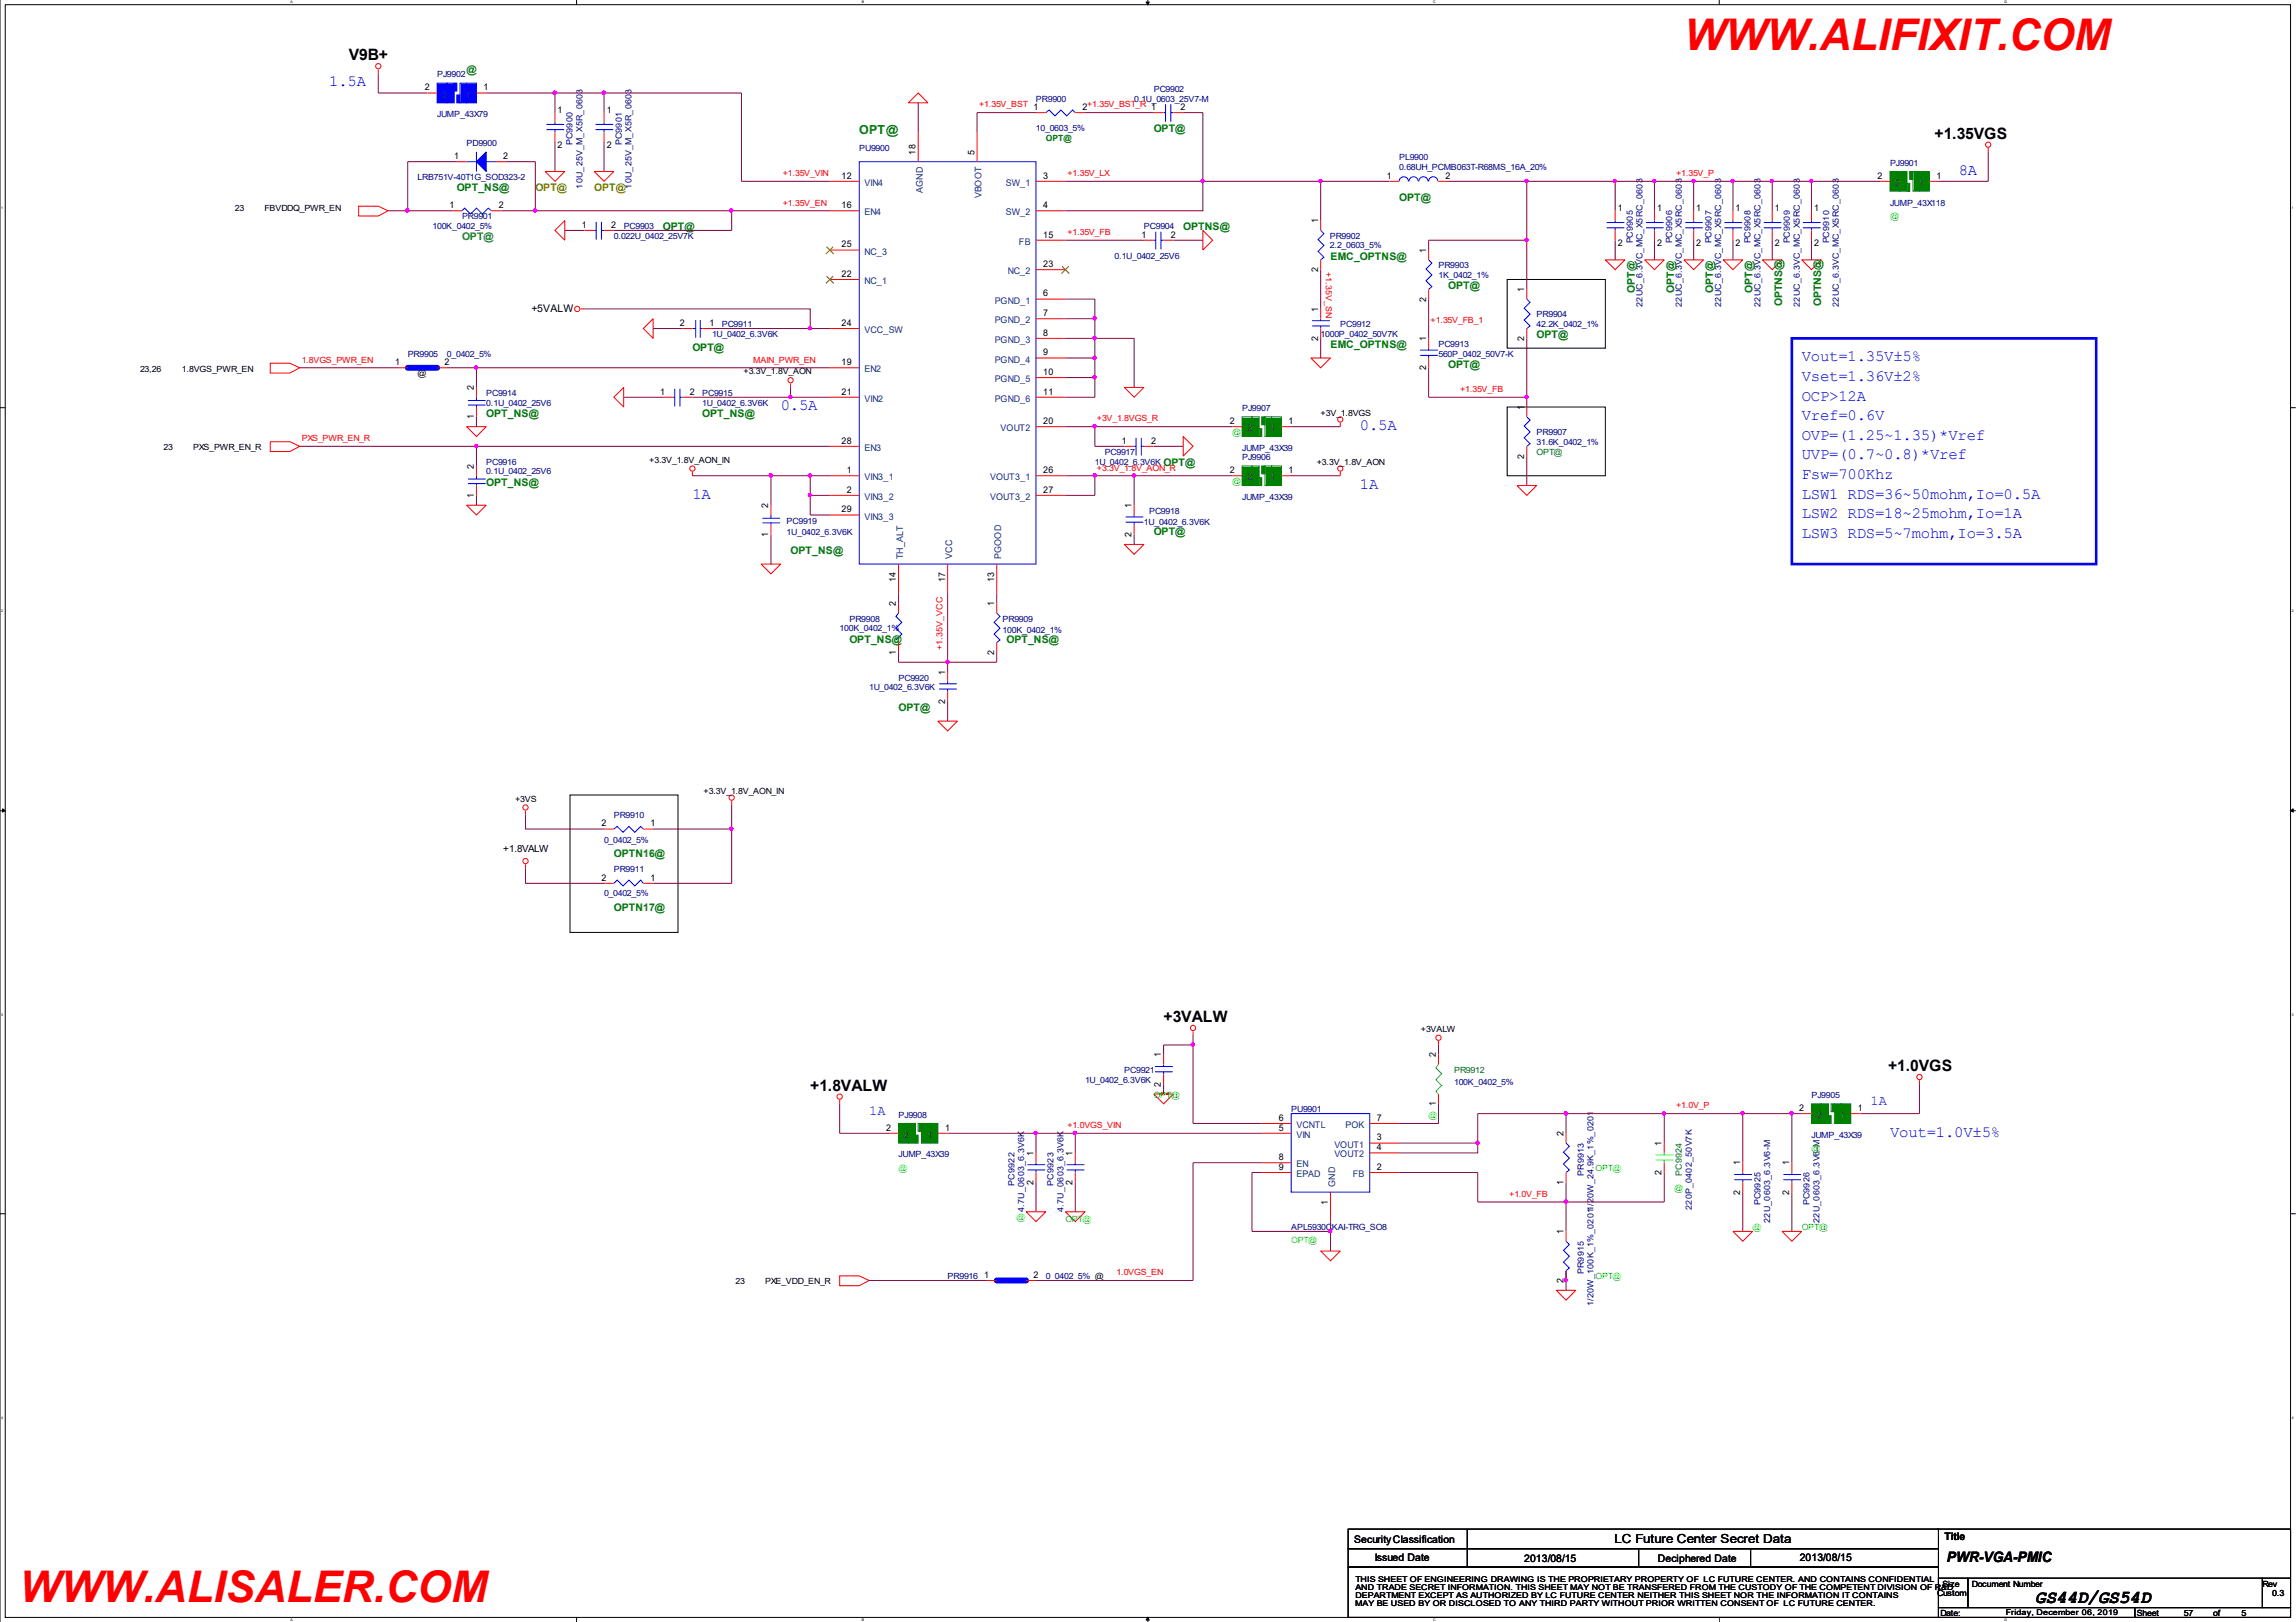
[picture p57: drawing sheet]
<svg xmlns="http://www.w3.org/2000/svg" width="297mm" height="210mm" viewBox="0 0 297 210" stroke-linecap="round" stroke-linejoin="round" font-family="sans-serif">
<defs><g id="words">
<g font-size="5.6" fill="#f00">
<text x="217.9" y="6.4">WWW.ALIFIXIT.COM</text>
<text x="2.5" y="207.3">WWW.ALISALER.COM</text>
</g>
<text font-size="2.4" x="263.3" y="207.4">GS44D/GS54D</text>
<g font-size="2" fill="#00f">
<text x="42.6" y="11.2">1.5A</text>
<text x="253.4" y="22.6">8A</text>
<text x="233.1" y="46.8">Vout=1.35V±5%</text>
<text x="101" y="53.1">0.5A</text>
<text x="233.1" y="51.8">OCP&gt;12A</text>
<text x="233.1" y="49.3">Vset=1.36V±2%</text>
<text x="175.9" y="55.6">0.5A</text>
<text x="233.1" y="54.4">Vref=0.6V</text>
<text x="233.1" y="59.5">UVP=(0.7~0.8)*Vref</text>
<text x="233.1" y="56.9">OVP=(1.25~1.35)*Vref</text>
<text x="89.6" y="64.5">1A</text>
<text x="175.9" y="63.3">1A</text>
<text x="233.1" y="64.5">LSW1 RDS=36~50mohm,Io=0.5A</text>
<text x="233.1" y="62">Fsw=700Khz</text>
<text x="233.1" y="67.1">LSW2 RDS=18~25mohm,Io=1A</text>
<text x="233.1" y="69.6">LSW3 RDS=5~7mohm,Io=3.5A</text>
<text x="244.5" y="147.1">Vout=1.0V±5%</text>
</g>
<g font-size="2">
<text x="45.1" y="7.8">V9B+</text>
<text x="250.3" y="18">+1.35VGS</text>
<text x="150.5" y="132.3">+3VALW</text>
<text x="104.8" y="141.2">+1.8VALW</text>
<text x="244.3" y="138.6">+1.0VGS</text>
</g>
<text font-size="1.9" x="251.9" y="202.1">PWR-VGA-PMIC</text>
<g font-size="1.8" fill="#00f">
<text x="242" y="143">1A</text>
<text x="112.4" y="144.3">1A</text>
</g>
<text font-size="1.6" fill="#008000" x="111.2" y="17.4">OPT@</text>
<text font-size="1.6" x="208.9" y="199.7">LC Future Center Secret Data</text>
<g font-size="1.4" fill="#008000">
<text x="60.4" y="9.5">@</text>
<text x="149.3" y="17.1">OPT@</text>
<text x="59.1" y="24.7">OPT_NS@</text>
<text x="85.8" y="29.8">OPT@</text>
<text x="153.1" y="29.8">OPTNS@</text>
<text x="181" y="26">OPT@</text>
<text x="172.1" y="33.6">EMC_OPTNS@</text>
<text x="187.4" y="37.4">OPT@</text>
<text x="211.5" y="37.9" transform="rotate(-90 211.5 37.9)">OPT@</text>
<text x="216.6" y="37.9" transform="rotate(-90 216.6 37.9)">OPT@</text>
<text x="221.7" y="37.9" transform="rotate(-90 221.7 37.9)">OPT@</text>
<text x="226.7" y="37.9" transform="rotate(-90 226.7 37.9)">OPT@</text>
<text x="230.5" y="39.6" transform="rotate(-90 230.5 39.6)">OPTNS@</text>
<text x="235.6" y="39.6" transform="rotate(-90 235.6 39.6)">OPTNS@</text>
<text x="89.6" y="45.5">OPT@</text>
<text x="172.1" y="45.1">EMC_OPTNS@</text>
<text x="187.4" y="47.6">OPT@</text>
<text x="198.8" y="43.8">OPT@</text>
<text x="62.9" y="53.9">OPT_NS@</text>
<text x="90.8" y="53.9">OPT_NS@</text>
<text x="62.9" y="62.8">OPT_NS@</text>
<text x="150.5" y="60.3">OPT@</text>
<text x="102.3" y="71.7">OPT_NS@</text>
<text x="149.3" y="69.2">OPT@</text>
<text x="109.9" y="83.2">OPT_NS@</text>
<text x="130.2" y="83.2">OPT_NS@</text>
<text x="116.2" y="92">OPT@</text>
<text x="79.4" y="110.8">OPTN16@</text>
<text x="79.4" y="117.9">OPTN17@</text>
</g>
<g font-size="1.4" fill="#808000">
<text x="69.3" y="24.7">OPT@</text>
<text x="76.9" y="24.7">OPT@</text>
</g>
<text font-size="1.4" fill="#008040" x="59.8" y="31.1">OPT@</text>
<g font-size="1.4">
<text x="68.7" y="40.4">+5VALW</text>
<text x="175.2" y="199.7">SecurityClassification</text>
<text x="177.9" y="202">Issued Date</text>
<text x="197.2" y="202.2">2013/08/15</text>
<text x="214.5" y="202.2">Deciphered Date</text>
<text x="232.8" y="202">2013/08/15</text>
<text x="251.5" y="199.2">Title</text>
</g>
<text font-size="1.3" x="65.1" y="110.3">+1.8VALW</text>
<g font-size="1.2">
<text x="54.9" y="11.7">2</text>
<text x="62.6" y="11.7">1</text>
<text x="72.1" y="14.7">1</text>
<text x="78.5" y="14.7">1</text>
<text x="133.7" y="14.2">1</text>
<text x="140" y="14.2">2</text>
<text x="148.9" y="14.2">1</text>
<text x="152.7" y="14.2">2</text>
<text x="58.8" y="20.6">1</text>
<text x="65.1" y="20.6">2</text>
<text x="72.1" y="19.1">2</text>
<text x="78.5" y="19.1">2</text>
<text x="108.9" y="23.1">12</text>
<text x="118.4" y="20" transform="rotate(-90 118.4 20)">18</text>
<text x="126.1" y="20" transform="rotate(-90 126.1 20)">5</text>
<text x="135" y="23.1">3</text>
<text x="179.4" y="23.1">1</text>
<text x="187" y="23.1">2</text>
<text x="242.9" y="23.1">2</text>
<text x="250.5" y="23.1">1</text>
<text x="58.2" y="26.9">1</text>
<text x="64.5" y="26.9">2</text>
<text x="75.3" y="29.5">1</text>
<text x="79.1" y="29.5">2</text>
<text x="108.9" y="26.9">16</text>
<text x="135" y="26.9">4</text>
<text x="170.5" y="28.9" transform="rotate(-90 170.5 28.9)">1</text>
<text x="209.3" y="27.4">1</text>
<text x="214.4" y="27.4">1</text>
<text x="219.5" y="27.4">1</text>
<text x="224.5" y="27.4">1</text>
<text x="229.6" y="27.4">1</text>
<text x="234.7" y="27.4">1</text>
<text x="108.9" y="35.8">22</text>
<text x="108.9" y="32">25</text>
<text x="135" y="30.7">15</text>
<text x="135" y="34.6">23</text>
<text x="147.7" y="30.7">1</text>
<text x="151.5" y="30.7">2</text>
<text x="170.5" y="35.2" transform="rotate(-90 170.5 35.2)">2</text>
<text x="184.5" y="32.7" transform="rotate(-90 184.5 32.7)">1</text>
<text x="209.3" y="31.8">2</text>
<text x="214.4" y="31.8">2</text>
<text x="219.5" y="31.8">2</text>
<text x="224.5" y="31.8">2</text>
<text x="229.6" y="31.8">2</text>
<text x="234.7" y="31.8">2</text>
<text x="135" y="38.4">6</text>
<text x="135" y="40.9">7</text>
<text x="170.5" y="40.3" transform="rotate(-90 170.5 40.3)">1</text>
<text x="184.5" y="39" transform="rotate(-90 184.5 39)">2</text>
<text x="197.2" y="37.8" transform="rotate(-90 197.2 37.8)">1</text>
<text x="51.1" y="47.3">1</text>
<text x="57.5" y="47.3">2</text>
<text x="88" y="42.2">2</text>
<text x="91.8" y="42.2">1</text>
<text x="108.9" y="47.3">19</text>
<text x="108.9" y="42.2">24</text>
<text x="135" y="43.4">8</text>
<text x="135" y="46">9</text>
<text x="170.5" y="44.1" transform="rotate(-90 170.5 44.1)">2</text>
<text x="184.5" y="47.9" transform="rotate(-90 184.5 47.9)">2</text>
<text x="184.5" y="44.1" transform="rotate(-90 184.5 44.1)">1</text>
<text x="197.2" y="44.1" transform="rotate(-90 197.2 44.1)">2</text>
<text x="61.3" y="50.5" transform="rotate(-90 61.3 50.5)">2</text>
<text x="85.4" y="51.1">1</text>
<text x="89.2" y="51.1">2</text>
<text x="108.9" y="51.1">21</text>
<text x="135" y="48.5">10</text>
<text x="135" y="51.1">11</text>
<text x="197.2" y="53" transform="rotate(-90 197.2 53)">1</text>
<text x="61.3" y="54.3" transform="rotate(-90 61.3 54.3)">1</text>
<text x="108.9" y="57.4">28</text>
<text x="135" y="54.9">20</text>
<text x="145.1" y="57.4">1</text>
<text x="148.9" y="57.4">2</text>
<text x="159.1" y="54.9">2</text>
<text x="166.7" y="54.9">1</text>
<text x="197.2" y="59.4" transform="rotate(-90 197.2 59.4)">2</text>
<text x="61.3" y="64.4" transform="rotate(-90 61.3 64.4)">1</text>
<text x="61.3" y="60.6" transform="rotate(-90 61.3 60.6)">2</text>
<text x="99.4" y="65.7" transform="rotate(-90 99.4 65.7)">2</text>
<text x="109.6" y="61.2">1</text>
<text x="109.6" y="63.8">2</text>
<text x="135" y="61.2">26</text>
<text x="135" y="63.8">27</text>
<text x="146.4" y="65.7" transform="rotate(-90 146.4 65.7)">1</text>
<text x="159.1" y="61.2">2</text>
<text x="166.7" y="61.2">1</text>
<text x="99.4" y="69.5" transform="rotate(-90 99.4 69.5)">1</text>
<text x="108.9" y="66.3">29</text>
<text x="146.4" y="69.5" transform="rotate(-90 146.4 69.5)">2</text>
<text x="115.9" y="75.3" transform="rotate(-90 115.9 75.3)">14</text>
<text x="122.3" y="75.3" transform="rotate(-90 122.3 75.3)">17</text>
<text x="128.6" y="75.3" transform="rotate(-90 128.6 75.3)">13</text>
<text x="115.9" y="78.4" transform="rotate(-90 115.9 78.4)">2</text>
<text x="128.6" y="78.4" transform="rotate(-90 128.6 78.4)">1</text>
<text x="115.9" y="84.8" transform="rotate(-90 115.9 84.8)">1</text>
<text x="122.3" y="87.3" transform="rotate(-90 122.3 87.3)">1</text>
<text x="128.6" y="84.8" transform="rotate(-90 128.6 84.8)">2</text>
<text x="122.3" y="91.1" transform="rotate(-90 122.3 91.1)">2</text>
<text x="77.8" y="106.9">2</text>
<text x="84.2" y="106.9">1</text>
<text x="77.8" y="114">2</text>
<text x="84.2" y="114">1</text>
<text x="150.2" y="136.8" transform="rotate(-90 150.2 136.8)">1</text>
<text x="185.8" y="136.8" transform="rotate(-90 185.8 136.8)">2</text>
<text x="150.2" y="140.6" transform="rotate(-90 150.2 140.6)">2</text>
<text x="185.8" y="143.2" transform="rotate(-90 185.8 143.2)">1</text>
<text x="232.7" y="143.8">2</text>
<text x="240.4" y="143.8">1</text>
<text x="114.6" y="146.3">2</text>
<text x="122.3" y="146.3">1</text>
<text x="133.7" y="149.5" transform="rotate(-90 133.7 149.5)">1</text>
<text x="138.8" y="149.5" transform="rotate(-90 138.8 149.5)">1</text>
<text x="165.4" y="145">6</text>
<text x="165.4" y="146.3">5</text>
<text x="178.1" y="148.9">4</text>
<text x="178.1" y="147.6">3</text>
<text x="178.1" y="145">7</text>
<text x="202.3" y="147" transform="rotate(-90 202.3 147)">2</text>
<text x="215" y="148.3" transform="rotate(-90 215 148.3)">1</text>
<text x="133.7" y="153.3" transform="rotate(-90 133.7 153.3)">2</text>
<text x="138.8" y="153.3" transform="rotate(-90 138.8 153.3)">2</text>
<text x="165.4" y="151.4">9</text>
<text x="165.4" y="150.1">8</text>
<text x="171.8" y="155.9" transform="rotate(-90 171.8 155.9)">1</text>
<text x="178.1" y="151.4">2</text>
<text x="202.3" y="153.3" transform="rotate(-90 202.3 153.3)">1</text>
<text x="215" y="152.1" transform="rotate(-90 215 152.1)">2</text>
<text x="225.1" y="154.6" transform="rotate(-90 225.1 154.6)">2</text>
<text x="225.1" y="150.8" transform="rotate(-90 225.1 150.8)">1</text>
<text x="231.5" y="154.6" transform="rotate(-90 231.5 154.6)">2</text>
<text x="231.5" y="150.8" transform="rotate(-90 231.5 150.8)">1</text>
<text x="202.3" y="159.7" transform="rotate(-90 202.3 159.7)">1</text>
<text x="127.3" y="165.4">1</text>
<text x="133.7" y="165.4">2</text>
<text x="202.3" y="166" transform="rotate(-90 202.3 166)">2</text>
</g>
<g font-size="1.2" fill="#004080">
<text x="57.2" y="12.6">2</text>
<text x="60.3" y="12.6">1</text>
<text x="111.8" y="27.9">EN4</text>
<text x="111.8" y="24.1">VIN4</text>
<text x="119.4" y="25" transform="rotate(-90 119.4 25)">AGND</text>
<text x="127" y="25.7" transform="rotate(-90 127 25.7)">VBOOT</text>
<text x="130.1" y="24.1">SW_1</text>
<text x="130.1" y="27.9">SW_2</text>
<text x="245.2" y="24.1">2</text>
<text x="248.2" y="24.1">1</text>
<text x="111.8" y="32.9">NC_3</text>
<text x="130.4" y="35.5">NC_2</text>
<text x="131.8" y="31.7">FB</text>
<text x="111.8" y="36.8">NC_1</text>
<text x="128.7" y="39.3">PGND_1</text>
<text x="128.7" y="41.8">PGND_2</text>
<text x="111.8" y="43.1">VCC_SW</text>
<text x="128.7" y="44.4">PGND_3</text>
<text x="128.7" y="46.9">PGND_4</text>
<text x="111.8" y="48.2">EN2</text>
<text x="111.8" y="52">VIN2</text>
<text x="128.7" y="49.5">PGND_5</text>
<text x="128.7" y="52">PGND_6</text>
<text x="111.8" y="58.3">EN3</text>
<text x="129.5" y="55.8">VOUT2</text>
<text x="161.4" y="55.8">2</text>
<text x="164.4" y="55.8">1</text>
<text x="111.8" y="62.2">VIN3_1</text>
<text x="111.8" y="64.7">VIN3_2</text>
<text x="128.1" y="62.2">VOUT3_1</text>
<text x="128.1" y="64.7">VOUT3_2</text>
<text x="161.4" y="62.2">2</text>
<text x="164.4" y="62.2">1</text>
<text x="111.8" y="67.2">VIN3_3</text>
<text x="116.8" y="72.3" transform="rotate(-90 116.8 72.3)">TH_ALT</text>
<text x="123.2" y="72.3" transform="rotate(-90 123.2 72.3)">VCC</text>
<text x="129.5" y="72.3" transform="rotate(-90 129.5 72.3)">PGOOD</text>
<text x="116.9" y="147.2">2</text>
<text x="120" y="147.2">1</text>
<text x="167.7" y="146">VCNTL</text>
<text x="167.7" y="147.2">VIN</text>
<text x="172.6" y="149.8">VOUT2</text>
<text x="172.6" y="148.5">VOUT1</text>
<text x="174.1" y="146">POK</text>
<text x="235" y="144.7">2</text>
<text x="238.1" y="144.7">1</text>
<text x="167.7" y="152.3">EPAD</text>
<text x="167.7" y="151.1">EN</text>
<text x="172.7" y="153.6" transform="rotate(-90 172.7 153.6)">GND</text>
<text x="175" y="152.3">FB</text>
</g>
<g font-size="1.1" fill="#000080">
<text x="56.6" y="10">PJ9902</text>
<text x="149.3" y="11.9">PC9902</text>
<text x="56.6" y="15.2">JUMP_43X79</text>
<text x="134" y="13.1">PR9900</text>
<text x="134" y="16.9">10_0603_5%</text>
<text x="146.7" y="13.1">0.1U_0603_25V7-M</text>
<text x="54" y="23.3">LRB751V-40T1G_SOD323-2</text>
<text x="60.4" y="18.9">PD9900</text>
<text x="74.1" y="18.8" transform="rotate(-90 74.1 18.8)">PC9900</text>
<text x="80.4" y="18.8" transform="rotate(-90 80.4 18.8)">PC9901</text>
<text x="111.2" y="19.5">PU9900</text>
<text x="181" y="20.8">PL9900</text>
<text x="181" y="22">0.68UH_PCMB063T-R68MS_16A_20%</text>
<text x="244.5" y="21.4">PJ9901</text>
<text x="56" y="29.6">100K_0402_5%</text>
<text x="59.8" y="28.4">PR9901</text>
<text x="75.4" y="24.4" transform="rotate(-90 75.4 24.4)">10U_25V_M_X5R_0603</text>
<text x="80.7" y="29.6">PC9903</text>
<text x="81.7" y="24.4" transform="rotate(-90 81.7 24.4)">10U_25V_M_X5R_0603</text>
<text x="148" y="29.6">PC9904</text>
<text x="244.5" y="26.6">JUMP_43X118</text>
<text x="79.4" y="30.9">0.022U_0402_25V7K</text>
<text x="144.2" y="33.5">0.1U_0402_25V6</text>
<text x="172" y="30.9">PR9902</text>
<text x="172" y="32.1">2.2_0603_5%</text>
<text x="186.1" y="34.7">PR9903</text>
<text x="186.1" y="36">1K_0402_1%</text>
<text x="211.2" y="31.5" transform="rotate(-90 211.2 31.5)">PC9905</text>
<text x="216.3" y="31.5" transform="rotate(-90 216.3 31.5)">PC9906</text>
<text x="221.4" y="31.5" transform="rotate(-90 221.4 31.5)">PC9907</text>
<text x="226.5" y="31.5" transform="rotate(-90 226.5 31.5)">PC9908</text>
<text x="231.6" y="31.5" transform="rotate(-90 231.6 31.5)">PC9909</text>
<text x="236.6" y="31.5" transform="rotate(-90 236.6 31.5)">PC9910</text>
<text x="198.8" y="41.1">PR9904</text>
<text x="212.5" y="39.7" transform="rotate(-90 212.5 39.7)">22UC_6.3VC_MC_X5RC_0603</text>
<text x="217.6" y="39.7" transform="rotate(-90 217.6 39.7)">22UC_6.3VC_MC_X5RC_0603</text>
<text x="222.7" y="39.7" transform="rotate(-90 222.7 39.7)">22UC_6.3VC_MC_X5RC_0603</text>
<text x="227.8" y="39.7" transform="rotate(-90 227.8 39.7)">22UC_6.3VC_MC_X5RC_0603</text>
<text x="232.8" y="39.7" transform="rotate(-90 232.8 39.7)">22UC_6.3VC_MC_X5RC_0603</text>
<text x="237.9" y="39.7" transform="rotate(-90 237.9 39.7)">22UC_6.3VC_MC_X5RC_0603</text>
<text x="52.7" y="46.2">PR9905</text>
<text x="57.8" y="46.2">0_0402_5%</text>
<text x="92.1" y="43.6">1U_0402_6.3V6K</text>
<text x="93.4" y="42.3">PC9911</text>
<text x="170.9" y="43.6">1000P_0402_50V7K</text>
<text x="173.4" y="42.3">PC9912</text>
<text x="186.1" y="44.9">PC9913</text>
<text x="186.1" y="46.2">560P_0402_50V7-K</text>
<text x="198.8" y="42.3">42.2K_0402_1%</text>
<text x="62.9" y="51.2">PC9914</text>
<text x="62.9" y="52.5">0.1U_0402_25V6</text>
<text x="90.8" y="51.2">PC9915</text>
<text x="90.8" y="52.5">1U_0402_6.3V6K</text>
<text x="160.7" y="53.2">PJ9907</text>
<text x="142.9" y="58.9">PC9917</text>
<text x="160.7" y="58.3">JUMP_43X39</text>
<text x="160.7" y="59.5">PJ9906</text>
<text x="198.8" y="56.3">PR9907</text>
<text x="198.8" y="57.6">31.6K_0402_1%</text>
<text x="62.9" y="60.1">PC9916</text>
<text x="62.9" y="61.4">0.1U_0402_25V6</text>
<text x="141.6" y="60.1">1U_0402_6.3V6K</text>
<text x="160.7" y="64.7">JUMP_43X39</text>
<text x="101.8" y="67.7">PC9919</text>
<text x="101.8" y="69.3">1U_0402_6.3V6K</text>
<text x="148" y="68">1U_0402_6.3V6K</text>
<text x="148.7" y="66.5">PC9918</text>
<text x="108.6" y="81.7">100K_0402_1%</text>
<text x="109.9" y="80.4">PR9908</text>
<text x="129.7" y="80.4">PR9909</text>
<text x="129.7" y="82">100K_0402_1%</text>
<text x="112.4" y="89.3">1U_0402_6.3V6K</text>
<text x="116.2" y="88.1">PC9920</text>
<text x="79.4" y="105.8">PR9910</text>
<text x="78.1" y="109.1">0_0402_5%</text>
<text x="79.4" y="112.9">PR9911</text>
<text x="78.1" y="116">0_0402_5%</text>
<text x="140.4" y="140.1">1U_0402_6.3V6K</text>
<text x="145.5" y="138.9">PC9921</text>
<text x="167" y="143.9">PU9901</text>
<text x="188.1" y="140.4">100K_0402_5%</text>
<text x="234.4" y="142.1">PJ9905</text>
<text x="116.2" y="144.6">PJ9908</text>
<text x="116.2" y="149.8">JUMP_43X39</text>
<text x="234.4" y="147.2">JUMP_43X39</text>
<text x="131.2" y="153.4" transform="rotate(-90 131.2 153.4)">PC9922</text>
<text x="136.3" y="153.4" transform="rotate(-90 136.3 153.4)">PC9923</text>
<text x="204.9" y="152.2" transform="rotate(-90 204.9 152.2)">PR9913</text>
<text x="227.8" y="156" transform="rotate(-90 227.8 156)">PC9925</text>
<text x="234.1" y="156" transform="rotate(-90 234.1 156)">PC9926</text>
<text x="132.5" y="156.8" transform="rotate(-90 132.5 156.8)">4.7U_0603_6.3V6K</text>
<text x="137.6" y="156.8" transform="rotate(-90 137.6 156.8)">4.7U_0603_6.3V6K</text>
<text x="167" y="159.2">APL5930CKAI-TRG_SO8</text>
<text x="218.9" y="156.6" transform="rotate(-90 218.9 156.6)">220P_0402_50V7K</text>
<text x="229" y="158.3" transform="rotate(-90 229 158.3)">22U_0603_6.3V6-M</text>
<text x="235.4" y="158.3" transform="rotate(-90 235.4 158.3)">22U_0603_6.3V6-M</text>
<text x="122.6" y="165.5">PR9916</text>
<text x="135.3" y="165.5">0_0402_5% @</text>
<text x="204.9" y="164.9" transform="rotate(-90 204.9 164.9)">PR9915</text>
<text x="206.2" y="169" transform="rotate(-90 206.2 169)">1/20W_100K_1%_02011/20W_24.9K_1%_0201</text>
</g>
<g font-size="1.1" fill="#f00">
<text x="126.7" y="13.9">+1.35V_BST</text>
<text x="140.6" y="13.9">+1.35V_BST_R</text>
<text x="101.3" y="22.8">+1.35V_VIN</text>
<text x="138.1" y="22.8">+1.35V_LX</text>
<text x="216.8" y="22.8">+1.35V_P</text>
<text x="101.3" y="26.6">+1.35V_EN</text>
<text x="138.1" y="30.4">+1.35V_FB</text>
<text x="171.5" y="35.2" transform="rotate(90 171.5 35.2)">+1.35V_SN</text>
<text x="185.1" y="41.8">+1.35V_FB_1</text>
<text x="39" y="46.9">1.8VGS_PWR_EN</text>
<text x="97.5" y="46.9">MAIN_PWR_EN</text>
<text x="188.9" y="50.7">+1.35V_FB</text>
<text x="39" y="57.1">PXS_PWR_EN_R</text>
<text x="141.9" y="54.5">+3V_1.8VGS_R</text>
<text x="141.9" y="60.9">+3.3V_1.8V_AON_R</text>
<text x="121.9" y="84.2" transform="rotate(-90 121.9 84.2)">+1.35V_VCC</text>
<text x="216.8" y="143.4">+1.0V_P</text>
<text x="138.1" y="146">+1.0VGS_VIN</text>
<text x="195.2" y="154.9">+1.0V_FB</text>
<text x="144.4" y="165">1.0VGS_EN</text>
</g>
<g font-size="1.1" fill="#008000">
<text x="135.3" y="18.2">OPT@</text>
<text x="198.8" y="58.9">OPT@</text>
<text x="188.1" y="138.9">PR9912</text>
<text x="217.6" y="152.2" transform="rotate(-90 217.6 152.2)">PC9924</text>
</g>
<g font-size="1.1">
<text x="30.4" y="27.3">23</text>
<text x="34.2" y="27.3">FBVDDQ_PWR_EN</text>
<text x="18.1" y="48.1">23,26</text>
<text x="23.5" y="48.1">1.8VGS_PWR_EN</text>
<text x="54" y="48.7">@</text>
<text x="96.2" y="48.4">+3.3V_1.8V_AON</text>
<text x="170.9" y="53.8">+3V_1.8VGS</text>
<text x="21.2" y="58.3">23</text>
<text x="25" y="58.3">PXS_PWR_EN_R</text>
<text x="84" y="59.9">+3.3V_1.8V_AON_IN</text>
<text x="170.3" y="60.1">+3.3V_1.8V_AON</text>
<text x="66.6" y="103.7">+3VS</text>
<text x="91" y="102.7">+3.3V_1.8V_AON_IN</text>
<text x="183.8" y="133.5">+3VALW</text>
<text x="95.2" y="166.2">23</text>
<text x="99" y="166.2">PXE_VDD_EN_R</text>
<text x="250.6" y="206.6">Custom</text>
<text x="251" y="209.1">Date:</text>
<text x="251.3" y="205.3">Size</text>
<text x="255.1" y="205.3">Document Number</text>
<text x="276.4" y="209.1">Sheet</text>
<text x="282.5" y="209.1">57</text>
<text x="286.3" y="209.1">of</text>
<text x="290" y="209.1">5</text>
<text x="292.7" y="205.3">Rev</text>
<text x="294" y="206.6">0.3</text>
</g>
<g font-size="1.1" fill="#0f0">
<text x="244.5" y="28.3">@</text>
<text x="159.4" y="56.3">@</text>
<text x="159.4" y="62.7">@</text>
<text x="149.3" y="142.1">OPT@</text>
<text x="184.8" y="144.6">@</text>
<text x="234.4" y="148.9">@</text>
<text x="116.2" y="151.5">@</text>
<text x="206.4" y="151.6">OPT@</text>
<text x="216.6" y="154.1">@</text>
<text x="131.5" y="157.9">@</text>
<text x="137.8" y="158.1">OPT@</text>
<text x="167" y="160.9">OPT@</text>
<text x="226.7" y="159.2">@</text>
<text x="233.1" y="159.2">OPT@</text>
<text x="206.4" y="165.5">OPT@</text>
</g>
<g font-size="1">
<text x="175.3" y="207.8">MAY BE USED BY OR DISCLOSED TO ANY THIRD PARTY WITHOUT PRIOR WRITTEN CONSENT OF LC FUTURE CENTER.</text>
<text x="175.3" y="206.8">DEPARTMENT EXCEPT AS AUTHORIZED BY LC FUTURE CENTER NEITHER THIS SHEET NOR THE INFORMATION IT CONTAINS</text>
<text x="175.3" y="204.7">THIS SHEET OF ENGINEERING DRAWING IS THE PROPRIETARY PROPERTY OF LC FUTURE CENTER. AND CONTAINS CONFIDENTIAL</text>
<text x="175.3" y="205.8">AND TRADE SECRET INFORMATION. THIS SHEET MAY NOT BE TRANSFERED FROM THE CUSTODY OF THE COMPETENT DIVISION OF R&amp;D</text>
<text x="259.5" y="209.1">Friday, December 06, 2019</text>
</g>
<g font-size=".5">
<text x="37.6" y=".4">A</text>
<text x="111.5" y=".4">B</text>
<text x="185.4" y=".4">C</text>
<text x="259.3" y=".4">D</text>
<text x=".2" y="27.1">1</text>
<text x="296.5" y="27.1">1</text>
<text x=".2" y="79.3">2</text>
<text x="296.5" y="79.3">2</text>
<text x=".2" y="131.4">3</text>
<text x="296.5" y="131.4">3</text>
<text x=".2" y="183.6">4</text>
<text x="296.5" y="183.6">4</text>
<text x="37.6" y="209.8">A</text>
<text x="111.5" y="209.8">B</text>
<text x="185.4" y="209.8">C</text>
<text x="259.3" y="209.8">D</text>
</g>
</g></defs>
<path d="M0 -.1v210M.7 .6h295.6v208.7h-295.6z" fill="none" stroke="#000" stroke-width=".13"/>
<g fill="#fff">
<path d="M37.6 0h.2v.4h-.2z"/>
<path d="M37.6 209.4h.2v.4h-.2z"/>
</g>
<path d="M74.6 -.1v.7M74.6 209.3v.7" fill="none" stroke="#000" stroke-width=".13"/>
<g fill="#fff">
<path d="M111.5 0h.2v.4h-.2z"/>
<path d="M111.5 209.4h.2v.4h-.2z"/>
</g>
<path d="M148.5 -.1v.7M148.5 209.3v.7" fill="none" stroke="#000" stroke-width=".13"/>
<path d="M148.3 .3h.4l-.2 .3zM148.5 209.3l.2 .3h-.4z" fill="#000" stroke="#000" stroke-width=".13"/>
<g fill="#fff">
<path d="M185.4 0h.3v.4h-.3z"/>
<path d="M185.4 209.4h.3v.4h-.3z"/>
</g>
<path d="M222.4 -.1v.7M222.4 209.3v.7" fill="none" stroke="#000" stroke-width=".13"/>
<g fill="#fff">
<path d="M259.3 0h.3v.4h-.3z"/>
<path d="M259.3 209.4h.3v.4h-.3z"/>
<path d="M.2 26.7h.1v.4h-.1z"/>
<path d="M296.5 26.7h.2v.4h-.2z"/>
<path d="M.2 78.8h.1v.5h-.1z"/>
<path d="M296.5 78.8h.2v.5h-.2z"/>
</g>
<path d="M0 52.8h.7M296.3 52.8h.7" fill="none" stroke="#000" stroke-width=".13"/>
<g fill="#fff">
<path d="M.2 131h.1v.4h-.1z"/>
<path d="M296.5 131h.2v.4h-.2z"/>
</g>
<path d="M0 104.9h.7M296.3 104.9h.7" fill="none" stroke="#000" stroke-width=".13"/>
<path d="M.3 104.7l.4 .2-.4 .2zM296.3 104.9l.4-.2v.4z" fill="#000" stroke="#000" stroke-width=".13"/>
<g fill="#fff">
<path d="M.2 183.1h.1v.5h-.1z"/>
<path d="M296.5 183.1h.2v.5h-.2z"/>
</g>
<g fill="none" stroke="#000" stroke-width=".13">
<path d="M195 36.2h12.7v8.9h-12.7zM195 52.7h12.7v8.9h-12.7zM73.7 102.9h14v17.8h-14zM0 157.1h.7M296.3 157.1h.7M174.4 197.9h76.4v2.5h-76.4zM189.8 197.9v4.9M250.6 197.9h45.7v6.3M174.4 200.4h76.4v2.4h-76.4zM174.4 202.8h76.4v6.5h-76.4zM212 200.4v2.4M226.5 200.4v2.4"/>
<path d="M250.8 204.2h3.8v3.8h-3.8zM250.8 208h25.4v1.3h-25.4zM254.6 204.2h38.1v3.8h-38.1zM276.2 208h20.1v1.3h-20.1zM292.7 204.2h3.6v3.8h-3.6z"/>
</g>
<path d="M231.8 43.8h39.4v29.2h-39.4z" fill="none" stroke="#00f" stroke-width=".34"/>
<g fill="none" stroke="#f00" stroke-width=".13">
<path d="M48.9 9v.5M117.5 13.3l1.3-1.3 1.3 1.3zM257.2 19.1v.6M46.4 26.7h2.5l1.3 .6-1.3 .7h-2.5zM70.5 22.2h2.6l-1.3 1.3zM71.8 29.8l1.3-1.3v2.6zM75.1 40h.5M76.9 22.2h2.5l-1.3 1.3zM155.6 29.8l1.3 1.3-1.3 1.3zM207.7 33.6h2.5l-1.2 1.3zM212.8 33.6h2.5l-1.3 1.3zM217.8 33.6h2.6l-1.3 1.3z"/>
<path d="M222.9 33.6h2.6l-1.3 1.3zM228 33.6h2.5l-1.2 1.3zM233.1 33.6h2.5l-1.2 1.3zM35 47h2.5l1.3 .6-1.3 .7h-2.5zM35 57.2h2.5l1.3 .6-1.3 .6h-2.5zM51.5 47.6h1.2M56.6 47.6h1.2M60.4 55.2h2.5l-1.3 1.3zM79.4 51.4l1.3-1.3v2.6zM83.2 42.5l1.3-1.3v2.6zM102.3 49.6v.5M145.5 50.1h2.5l-1.3 1.3z"/>
<path d="M153.1 56.5l1.2 1.3-1.2 1.2zM169.6 46.3h2.5l-1.2 1.3zM173.4 54.7v.5M184.8 43.8v1.3M184.8 46.3v1.3M60.4 65.4h2.5l-1.3 1.2zM89.6 61.1v.5M98.5 73h2.5l-1.3 1.3zM99.7 67.9v1.3M99.7 65.4v1.2M128.9 78.1v1.2M145.5 70.5h2.5l-1.3 1.2z"/>
<path d="M173.4 61.1v.5M196.3 62.8h2.5l-1.3 1.3zM121.3 93.3h2.6l-1.3 1.3zM128.9 83.2v1.2M68 104.9v.5M68 111.9v.5M94.7 103.6v.6M154.3 133.4v.6M186.1 134.7v.5M248.3 139.8v.5M108.6 142.3v.5M132.8 156.8h2.5l-1.3 1.3z"/>
<path d="M134 149.2v1.3M134 151.7v1.3M137.8 156.8h2.6l-1.3 1.3zM149.3 141.6l1.2 1.2 1.3-1.2M224.2 159.4h2.5l-1.2 1.2zM230.5 159.4h2.6l-1.3 1.2zM108.6 165.1h2.6l1.2 .6-1.2 .7h-2.6zM170.9 161.9h2.5l-1.3 1.3zM201.3 167h2.6l-1.3 1.2z"/>
<circle cx="48.9" cy="8.6" r=".34"/>
<circle cx="257.2" cy="18.7" r=".34"/>
<circle cx="74.7" cy="40" r=".34"/>
<circle cx="102.3" cy="49.2" r=".34"/>
<circle cx="173.4" cy="54.3" r=".34"/>
<circle cx="89.6" cy="60.6" r=".34"/>
<circle cx="173.4" cy="60.6" r=".34"/>
<circle cx="68" cy="111.4" r=".34"/>
<circle cx="68" cy="104.5" r=".34"/>
<circle cx="94.7" cy="103.2" r=".34"/>
<circle cx="154.3" cy="133" r=".34"/>
<circle cx="186.1" cy="134.3" r=".34"/>
<circle cx="248.3" cy="139.4" r=".34"/>
<circle cx="108.6" cy="141.9" r=".34"/>
</g>
<g fill="none" stroke="#00f" stroke-width=".13">
<path d="M183.7 46h2.3M183.7 45.3h2.3M184.8 45.1v.2M184.8 46v.3M98.6 67.1h2.3M98.6 67.7h2.3M99.7 67.7v.2M99.7 66.6v.5M128.9 79.3l.5 .5-.8 .7 .8 .8-.8 .8 .8 .7-.5 .4M132.9 151.4h2.3M132.9 150.7h2.3M134 150.5v.2"/>
<path d="M134 151.4v.3"/>
</g>
<path d="M52.7 47.6h3.9" fill="none" stroke="#00f" stroke-width=".76"/>
<path d="M164.6 54h1.2v2.5h-1.2z" fill="#008000"/>
<path d="M164.5 53.9h1.3v2.6h-1.3z" fill="none" stroke="#008000" stroke-width=".13"/>
<path d="M163.7 54h.8v2.5h-.8z" fill="#008000"/>
<path d="M163.7 53.9h.8v2.6h-.8z" fill="none" stroke="#008000" stroke-width=".13"/>
<path d="M163.3 54h.4v1h-.4z" fill="#008000"/>
<path d="M163.2 53.9h.5v1.1h-.5z" fill="none" stroke="#008000" stroke-width=".13"/>
<path d="M163 55.6h.2v.9h-.2z" fill="#008000"/>
<path d="M162.9 55.5h.3v1h-.3z" fill="none" stroke="#008000" stroke-width=".13"/>
<path d="M162.1 54h.8v2.5h-.8z" fill="#008000"/>
<path d="M162 53.9h.9v2.6h-.9z" fill="none" stroke="#008000" stroke-width=".13"/>
<path d="M160.8 54h1.2v2.5h-1.2z" fill="#008000"/>
<path d="M160.7 53.9h1.3v2.6h-1.3z" fill="none" stroke="#008000" stroke-width=".13"/>
<g fill="none" stroke="#f00" stroke-width=".13">
<path d="M71.8 14.6v1.2M71.8 17.1v1.3M149.3 14.6h1.2M151.8 14.6h1.3M58.5 27.3h1.3M59.1 20.9h1.3M63.6 27.3h1.3M64.2 20.9h1.2M148 31.1h1.3M150.5 31.1h1.3M170.9 40v1.2M184.8 32.4v1.2"/>
<path d="M184.8 37.4v1.3M214 27.3v1.2M214 29.8v1.3M219.1 27.3v1.2M219.1 29.8v1.3M229.3 27.3v1.2M229.3 29.8v1.3M145.5 57.8h1.2M148 57.8h1.3M159.4 55.2h1.3M165.8 55.2h1.2M170.9 42.5v1.3"/>
<path d="M61.6 62.8v1.3M61.6 60.3v1.3M78.1 107.3h1.3M83.2 107.3h1.3M150.5 136.5v1.3M150.5 139v1.3M139.1 149.2v1.3M139.1 151.7v1.3M149.3 141.6h2.5M202.6 151.7v1.3M202.6 146.7v1.2M225.5 150.5v1.2"/>
<path d="M225.5 153v1.3M231.8 150.5v1.2M231.8 153v1.3"/>
</g>
<g fill="none" stroke="#00f" stroke-width=".13">
<path d="M61.6 19.7v2.5M70.7 16.8h2.3M70.7 16.1h2.3M71.8 15.8v.3M71.8 16.8v.3M150.5 14.6h.3M150.8 13.5v2.3M151.5 13.5v2.3M151.5 14.6h.3M59.8 27.3l.3-.4 .8 .8 .7-.8 .8 .8 .8-.8 .4 .4M60.4 20.9h1.2M62.9 20.9h1.3"/>
<path d="M149.3 31.1h.2M149.5 30v2.3M150.2 31.1h.3M150.2 30v2.3M184.8 33.6l.5 .5-.8 .7 .8 .8-.8 .7 .8 .8-.5 .3M212.9 29.5h2.3M212.9 28.8h2.3M214 28.5v.3M214 29.5v.3M218 29.5h2.3M218 28.8h2.3M219.1 28.5v.3"/>
<path d="M219.1 29.5v.3M228.2 29.5h2.3M228.2 28.8h2.3M229.3 28.5v.3M229.3 29.5v.3M146.7 57.8h.3M147 56.7v2.2M147.7 57.8h.3M147.7 56.7v2.2M169.8 42.2h2.2M169.8 41.5h2.2M170.9 41.2v.3"/>
<path d="M170.9 42.2v.3M60.5 62h2.3M60.5 62.6h2.3M61.6 62.6v.2M61.6 61.6v.4M79.4 107.3l.4-.4 .8 .8 .8-.8 .7 .8 .8-.8 .3 .4M149.4 138.7h2.3M149.4 138h2.3M150.5 137.8v.2M150.5 138.7v.3M138 151.4h2.3M138 150.7h2.3"/>
<path d="M139.1 150.5v.2M139.1 151.4v.3M202.6 147.9l.4 .5-.7 .7 .7 .8-.7 .7 .7 .8-.4 .3M224.4 152.7h2.3M224.4 152h2.3M225.5 151.7v.3M225.5 152.7v.3M230.7 152.7h2.3M230.7 152h2.3M231.8 151.7v.3M231.8 152.7v.3"/>
</g>
<path d="M61.6 20.9l1.3-1.2v2.5z" fill="#00f" stroke="#00f" stroke-width=".13"/>
<path d="M248.4 22.3h1.2v2.4h-1.2z" fill="#008000"/>
<path d="M248.3 22.2h1.3v2.5h-1.3z" fill="none" stroke="#008000" stroke-width=".13"/>
<path d="M247.6 22.3h.7v2.4h-.7z" fill="#008000"/>
<path d="M247.5 22.2h.8v2.5h-.8z" fill="none" stroke="#008000" stroke-width=".13"/>
<path d="M247.1 22.3h.4v.9h-.4z" fill="#008000"/>
<path d="M247.1 22.2h.4v1h-.4z" fill="none" stroke="#008000" stroke-width=".13"/>
<path d="M246.8 23.8h.3v.9h-.3z" fill="#008000"/>
<path d="M246.7 23.7h.4v1h-.4z" fill="none" stroke="#008000" stroke-width=".13"/>
<path d="M245.9 22.3h.8v2.4h-.8z" fill="#008000"/>
<path d="M245.8 22.2h.9v2.5h-.9z" fill="none" stroke="#008000" stroke-width=".13"/>
<path d="M244.6 22.3h1.2v2.4h-1.2z" fill="#008000"/>
<path d="M244.5 22.2h1.3v2.5h-1.3z" fill="none" stroke="#008000" stroke-width=".13"/>
<path d="M243.2 23.5h1.3M249.6 23.5h1.3M122.6 87v1.2M122.6 89.5v1.3M186.1 136.5v1.3M186.1 141.6v1.2M215.3 147.9v1.3M215.3 150.5v1.2" fill="none" stroke="#f00" stroke-width=".13"/>
<path d="M121.5 89.2h2.3M121.5 88.5h2.3M122.6 88.2v.3M122.6 89.2v.3" fill="none" stroke="#00f" stroke-width=".13"/>
<path d="M186.1 137.8l-.3 .4 .7 .8-.7 .7 .7 .8-.7 .7 .3 .4M214.2 150.1h2.3M214.2 149.5h2.3M215.3 149.2v.3M215.3 150.1v.4" fill="none" stroke="#00ff40" stroke-width=".13"/>
<path d="M238.3 142.9h1.1v2.5h-1.1z" fill="#008000"/>
<path d="M238.2 142.8h1.2v2.6h-1.2z" fill="none" stroke="#008000" stroke-width=".13"/>
<path d="M237.4 142.9h.8v2.5h-.8z" fill="#008000"/>
<path d="M237.3 142.8h.9v2.6h-.9z" fill="none" stroke="#008000" stroke-width=".13"/>
<path d="M237 142.9h.3v1h-.3z" fill="#008000"/>
<path d="M236.9 142.8h.4v1.1h-.4z" fill="none" stroke="#008000" stroke-width=".13"/>
<path d="M236.6 144.5h.3v.9h-.3z" fill="#008000"/>
<path d="M236.6 144.4h.3v1h-.3z" fill="none" stroke="#008000" stroke-width=".13"/>
<path d="M235.7 142.9h.9v2.5h-.9z" fill="#008000"/>
<path d="M235.6 142.8h1v2.6h-1z" fill="none" stroke="#008000" stroke-width=".13"/>
<path d="M234.4 142.9h1.2v2.5h-1.2z" fill="#008000"/>
<path d="M234.4 142.8h1.2v2.6h-1.2z" fill="none" stroke="#008000" stroke-width=".13"/>
<path d="M78.1 14.6v1.2M78.1 17.1v1.3M170.9 28.5v1.3M170.9 33.6v1.3M179.7 23.5h1.3M186.1 23.5h1.3M88.3 42.5h1.3M90.8 42.5h1.3M233.1 144.1h1.3M239.4 144.1h1.3" fill="none" stroke="#f00" stroke-width=".13"/>
<g fill="none" stroke="#00f" stroke-width=".13">
<path d="M77 16.8h2.3M77 16.1h2.3M78.1 15.8v.3M78.1 16.8v.3M170.9 29.8l.4 .4-.8 .8 .8 .8-.8 .7 .8 .8-.4 .3M181 23.5a.59 .59 0 0 1 .6-.6 .59 .59 0 0 1 .6 .6M182.3 23.5a.59 .59 0 0 1 .6-.6 .59 .59 0 0 1 .6 .6M183.6 23.5a.59 .59 0 0 1 .5-.6 .59 .59 0 0 1 .6 .6M184.8 23.5a.59 .59 0 0 1 .6-.6 .59 .59 0 0 1 .6 .6M89.6 42.5h.4M90 41.4v2.3M90.6 41.4v2.3"/>
<path d="M90.6 42.5h.2"/>
</g>
<path d="M120.1 145.5h1.2v2.4h-1.2z" fill="#008000"/>
<path d="M120.1 145.4h1.2v2.5h-1.2z" fill="none" stroke="#008000" stroke-width=".13"/>
<path d="M119.3 145.5h.8v2.4h-.8z" fill="#008000"/>
<path d="M119.2 145.4h.9v2.5h-.9z" fill="none" stroke="#008000" stroke-width=".13"/>
<path d="M118.9 145.5h.3v.9h-.3z" fill="#008000"/>
<path d="M118.8 145.4h.4v1h-.4z" fill="none" stroke="#008000" stroke-width=".13"/>
<path d="M118.5 147h.3v.9h-.3z" fill="#008000"/>
<path d="M118.4 146.9h.4v1h-.4z" fill="none" stroke="#008000" stroke-width=".13"/>
<path d="M117.6 145.5h.8v2.4h-.8z" fill="#008000"/>
<path d="M117.5 145.4h.9v2.5h-.9z" fill="none" stroke="#008000" stroke-width=".13"/>
<path d="M116.3 145.5h1.2v2.4h-1.2z" fill="#008000"/>
<path d="M116.2 145.4h1.3v2.5h-1.3z" fill="none" stroke="#008000" stroke-width=".13"/>
<g fill="none" stroke="#f00" stroke-width=".13">
<path d="M134 14.6h1.3M139.1 14.6h1.3M234.4 27.3v1.2M234.4 29.8v1.3M61.6 52.7v1.2M61.6 50.1v1.3M85.8 51.4h1.2M88.3 51.4h1.3M197.5 52.7v1.2M197.5 57.8v1.2M78.1 114.3h1.3M83.2 114.3h1.3"/>
<path d="M115 146.7h1.2M121.3 146.7h1.3M163.2 151.7h3.8M163.2 150.5h3.8M163.2 145.4h3.8M163.2 146.7h3.8M172.1 154.3v3.8M177.2 145.4h3.8M177.2 151.7h3.8M177.2 149.2h3.8M177.2 147.9h3.8M202.6 159.4v1.2"/>
<path d="M127.7 165.7h1.2M132.8 165.7h1.2M202.6 164.4v1.3"/>
</g>
<g fill="none" stroke="#00f" stroke-width=".13">
<path d="M135.3 14.6l.4-.4 .8 .8 .7-.8 .8 .8 .8-.8 .3 .4M233.3 29.5h2.2M233.3 28.8h2.2M234.4 28.5v.3M234.4 29.5v.3M60.5 51.8h2.3M60.5 52.4h2.3M61.6 52.4v.3M61.6 51.4v.4M87 51.4h.3M87.3 50.3v2.3M88 50.3v2.3"/>
<path d="M88 51.4h.3M197.5 53.9l.5 .5-.8 .7 .8 .8-.8 .8 .8 .7-.5 .4M79.4 114.3l.4-.4 .8 .8 .8-.8 .7 .8 .8-.8 .3 .4M167 144.1h10.2v10.2h-10.2zM202.6 160.6l.4 .5-.7 .7 .7 .8-.7 .7 .7 .8-.4 .3"/>
</g>
<path d="M128.9 165.7h3.9" fill="none" stroke="#00f" stroke-width=".76"/>
<path d="M60.5 10.9h1.1v2.4h-1.1z" fill="#00f"/>
<path d="M60.4 10.8h1.2v2.5h-1.2z" fill="none" stroke="#00f" stroke-width=".13"/>
<path d="M59.6 10.9h.8v2.4h-.8z" fill="#00f"/>
<path d="M59.5 10.8h.9v2.5h-.9z" fill="none" stroke="#00f" stroke-width=".13"/>
<path d="M59.2 12.4h.3v.9h-.3z" fill="#00f"/>
<path d="M59.1 12.3h.4v1h-.4z" fill="none" stroke="#00f" stroke-width=".13"/>
<path d="M58.8 10.9h.3v.9h-.3z" fill="#00f"/>
<path d="M58.8 10.8h.3v1h-.3z" fill="none" stroke="#00f" stroke-width=".13"/>
<path d="M57.9 10.9h.9v2.4h-.9z" fill="#00f"/>
<path d="M57.8 10.8h1v2.5h-1z" fill="none" stroke="#00f" stroke-width=".13"/>
<path d="M56.6 10.9h1.2v2.4h-1.2z" fill="#00f"/>
<g fill="none" stroke="#00f" stroke-width=".13">
<path d="M56.6 10.8h1.2v2.5h-1.2zM76.9 29.8h.2M77.1 28.7v2.3M77.8 28.7v2.3M77.8 29.8h.3M111.2 20.9h22.8v52.1h-22.8zM207.9 29.5h2.2M207.9 28.8h2.2M209 28.5v.3M209 29.5v.3M223.1 29.5h2.3M223.1 28.8h2.3"/>
<path d="M224.2 28.5v.3M224.2 29.5v.3"/>
</g>
<g fill="none" stroke="#f00" stroke-width=".13">
<path d="M55.3 12h1.3M61.6 12h1.3M118.8 17.1v3.8M126.4 17.1v3.8M75.6 29.8h1.3M78.1 29.8h1.3M107.4 36.2h3.8M107.4 27.3h3.8M107.4 23.5h3.8M107.4 32.4h3.8M134 31.1h3.8M134 23.5h3.8"/>
<path d="M134 27.3h3.8M134 38.7h3.8M134 34.9h3.8M209 27.3v1.2M209 29.8v1.3M224.2 27.3v1.2M224.2 29.8v1.3M107.4 47.6h3.8M107.4 51.4h3.8M107.4 42.5h3.8M107.4 57.8h3.8M134 41.2h3.8"/>
<path d="M134 43.8h3.8M134 46.3h3.8M134 48.9h3.8M134 51.4h3.8M134 55.2h3.8M107.4 61.6h3.8M107.4 64.1h3.8M107.4 66.6h3.8M116.2 73v3.8M122.6 73v3.8M128.9 73v3.8M134 61.6h3.8"/>
<path d="M134 64.1h3.8"/>
</g>
<path d="M106.9 35.7l1 1M106.9 31.9l1 1M107.8 35.7l-1 1M107.8 31.9l-1 1M137.4 34.5l.9 .9M138.3 34.5l-1 .9" fill="none" stroke="#804000" stroke-width=".13"/>
<path d="M164.6 60.4h1.2v2.4h-1.2z" fill="#008000"/>
<path d="M164.5 60.3h1.3v2.5h-1.3z" fill="none" stroke="#008000" stroke-width=".13"/>
<path d="M163.7 60.4h.8v2.4h-.8z" fill="#008000"/>
<path d="M163.7 60.3h.8v2.5h-.8z" fill="none" stroke="#008000" stroke-width=".13"/>
<path d="M163.3 60.4h.4v.9h-.4z" fill="#008000"/>
<path d="M163.2 60.3h.5v1h-.5z" fill="none" stroke="#008000" stroke-width=".13"/>
<path d="M163 61.9h.2v.9h-.2z" fill="#008000"/>
<path d="M162.9 61.8h.3v1h-.3z" fill="none" stroke="#008000" stroke-width=".13"/>
<path d="M162.1 60.4h.8v2.4h-.8z" fill="#008000"/>
<path d="M162 60.3h.9v2.5h-.9z" fill="none" stroke="#008000" stroke-width=".13"/>
<path d="M160.8 60.4h1.2v2.4h-1.2z" fill="#008000"/>
<path d="M160.7 60.3h1.3v2.5h-1.3z" fill="none" stroke="#008000" stroke-width=".13"/>
<path d="M197.5 37.4v1.3M197.5 42.5v1.3M116.2 78.1v1.2M146.7 65.4v1.2M146.7 67.9v1.3M159.4 61.6h1.3M165.8 61.6h1.2M116.2 83.2v1.2" fill="none" stroke="#f00" stroke-width=".13"/>
<path d="M197.5 38.7l.5 .4-.8 .8 .8 .8-.8 .7 .8 .8-.5 .3M116.2 79.3l-.3 .5 .8 .7-.8 .8 .8 .8-.8 .7M145.6 67.6h2.3M145.6 66.9h2.3M146.7 66.6v.3M146.7 67.6v.3M115.8 83.2h.6" fill="none" stroke="#00f" stroke-width=".13"/>
<g fill="none" stroke="#800040" stroke-width=".13">
<path d="M48.9 9.5v2.5h6.4M62.9 12h8.9M71.8 18.4v3.8M71.8 12v2.6M71.8 12h6.3v2.6M78.1 18.4v3.8M78.1 12h17.8v11.5h11.5M118.8 13.3v3.8M134 14.6h-7.6v2.5M140.4 14.6h8.9M153.1 14.6h2.5v8.9M257.2 19.7v3.8h-6.3"/>
<path d="M50.2 27.3h2.5M52.7 27.3h5.8M59.1 20.9h-6.4v6.4M64.9 27.3h4.4M65.4 20.9h3.9v6.4M69.3 27.3h25.4M73.1 29.8h2.5M75.6 40h29.2v2.5h2.6M94.7 27.3v2.5h-15.3M94.7 27.3h12.7M137.8 38.7h3.8v2.5M137.8 31.1h10.2"/>
<path d="M137.8 23.5h17.8M151.8 31.1h3.8M155.6 23.5v3.8h-17.8M155.6 23.5h15.3M170.9 23.5h8.8M170.9 23.5v5M170.9 34.9v5.1M184.8 38.7v5.1M187.4 23.5h10.1M197.5 23.5v7.6M197.5 31.1h-12.7v1.3M197.5 31.1v6.3"/>
<path d="M197.5 23.5h11.5M209 23.5h5M209 23.5v3.8M209 31.1v2.5M214 23.5v3.8M214 31.1v2.5M214 23.5h5.1M219.1 23.5v3.8M219.1 31.1v2.5M219.1 23.5h5.1M224.2 23.5h5.1M224.2 23.5v3.8"/>
<path d="M224.2 31.1v2.5M229.3 23.5v3.8M229.3 31.1v2.5M229.3 23.5h5.1M234.4 31.1v2.5M243.2 23.5h-8.8v3.8M38.8 57.8h22.8M38.8 47.6h12.7M57.8 47.6h3.8M61.6 57.8v2.5M61.6 53.9v1.3M61.6 47.6v2.5"/>
<path d="M61.6 57.8h45.8M61.6 47.6h45.8M80.7 51.4h5.1M84.5 42.5h3.8M89.6 51.4h12.7M92.1 42.5h12.7M102.3 51.4h5.1M102.3 50.1v1.3M137.8 55.2h3.8M137.8 43.8h3.8v2.5M137.8 41.2h3.8M137.8 48.9h3.8v2.5h-3.8"/>
<path d="M137.8 46.3h3.8M141.6 46.3v2.6M141.6 55.2v2.6h3.9M141.6 55.2h17.8M141.6 41.2v2.6h5.1v6.3M149.3 57.8h3.8M167 55.2h6.4M170.9 43.8v2.5M184.8 47.6v3.8h12.7v1.3M197.5 43.8v7.6M197.5 59v3.8M61.6 64.1v1.3"/>
<path d="M89.6 61.6h10.1M99.7 61.6h5.1M99.7 61.6v3.8M99.7 69.2v3.8M104.8 64.1v2.5h2.6M104.8 61.6v2.5M104.8 61.6h2.6M104.8 64.1h2.6M116.2 76.8v1.3M122.6 76.8v10.2M128.9 76.8v1.3M137.8 61.6h3.8"/>
<path d="M141.6 61.6v2.5h-3.8M141.6 61.6h5.1M146.7 69.2v1.3M146.7 61.6v3.8M146.7 61.6h12.7M167 61.6h6.4M116.2 84.4v1.3h12.7v-1.3M122.6 90.8v2.5M68 105.4v1.9h10.1M68 112.4v1.9h10.1M84.5 107.3h10.2M94.7 104.2v3.1"/>
<path d="M94.7 107.3v7h-10.2M154.3 134v1.2M154.3 135.2h-3.8v1.3M154.3 135.2v10.2h8.9M186.1 135.2v1.3M108.6 142.8v3.9h6.4M122.6 146.7h11.4M134 146.7h5.1M134 146.7v2.5M134 153v3.8M139.1 146.7h24.1M139.1 146.7v2.5"/>
<path d="M139.1 153v3.8M150.5 140.3v1.3M163.2 151.7h-1.2v7.7h10.1M163.2 150.5h-8.9v15.2h-20.3M172.1 158.1v1.3M172.1 159.4v2.5M181 147.9h10.2M181 151.7h10.2v3.8h11.4M186.1 142.8v2.6h-5.1M191.2 147.9v1.3h-10.2M202.6 144.1h-11.4v3.8M202.6 144.1v2.6"/>
<path d="M202.6 144.1h12.7M202.6 153v2.5M202.6 155.5v3.9M215.3 144.1h10.2M215.3 144.1v3.8M215.3 151.7v3.8h-12.7M225.5 144.1h6.3M225.5 144.1v6.4M225.5 154.3v5.1M231.8 144.1h1.3M231.8 144.1v6.4M231.8 154.3v5.1"/>
<path d="M248.3 140.3v3.8h-7.6M112.4 165.7h15.3M202.6 164.4v2.6"/>
</g>
<g fill="#f0f" stroke="#f0f" stroke-width=".13">
<circle cx="94.6" cy="107.2" r=".21"/>
<circle cx="122.6" cy="85.7" r=".21"/>
<circle cx="141.6" cy="61.5" r=".21"/>
<circle cx="99.7" cy="61.5" r=".21"/>
<circle cx="104.8" cy="64.1" r=".21"/>
<circle cx="104.8" cy="61.5" r=".21"/>
<circle cx="61.6" cy="57.7" r=".21"/>
<circle cx="61.6" cy="47.6" r=".21"/>
<circle cx="102.2" cy="51.4" r=".21"/>
<circle cx="104.8" cy="42.5" r=".21"/>
<circle cx="78.1" cy="12" r=".21"/>
<circle cx="71.8" cy="12" r=".21"/>
<circle cx="141.6" cy="43.7" r=".21"/>
<circle cx="141.6" cy="41.2" r=".21"/>
<circle cx="141.6" cy="48.8" r=".21"/>
<circle cx="141.6" cy="46.3" r=".21"/>
<circle cx="155.6" cy="23.4" r=".21"/>
<circle cx="170.8" cy="23.4" r=".21"/>
<circle cx="214" cy="23.4" r=".21"/>
<circle cx="208.9" cy="23.4" r=".21"/>
<circle cx="229.2" cy="23.4" r=".21"/>
<circle cx="224.2" cy="23.4" r=".21"/>
<circle cx="219.1" cy="23.4" r=".21"/>
<circle cx="197.5" cy="31" r=".21"/>
<circle cx="197.5" cy="23.4" r=".21"/>
<circle cx="197.5" cy="51.4" r=".21"/>
<circle cx="234.3" cy="23.4" r=".21"/>
<circle cx="52.7" cy="27.2" r=".21"/>
<circle cx="94.6" cy="27.2" r=".21"/>
<circle cx="69.2" cy="27.2" r=".21"/>
<circle cx="154.3" cy="135.2" r=".21"/>
<circle cx="139.1" cy="146.6" r=".21"/>
<circle cx="202.6" cy="144.1" r=".21"/>
<circle cx="225.4" cy="144.1" r=".21"/>
<circle cx="215.3" cy="144.1" r=".21"/>
<circle cx="231.8" cy="144.1" r=".21"/>
<circle cx="191.1" cy="147.9" r=".21"/>
<circle cx="202.6" cy="155.5" r=".21"/>
<circle cx="202.6" cy="165.7" r=".21"/>
<circle cx="146.7" cy="61.5" r=".21"/>
<circle cx="141.6" cy="55.2" r=".21"/>
<circle cx="172.1" cy="159.3" r=".21"/>
<circle cx="134" cy="146.6" r=".21"/>
</g>
<use href="#words"/>
</svg>
